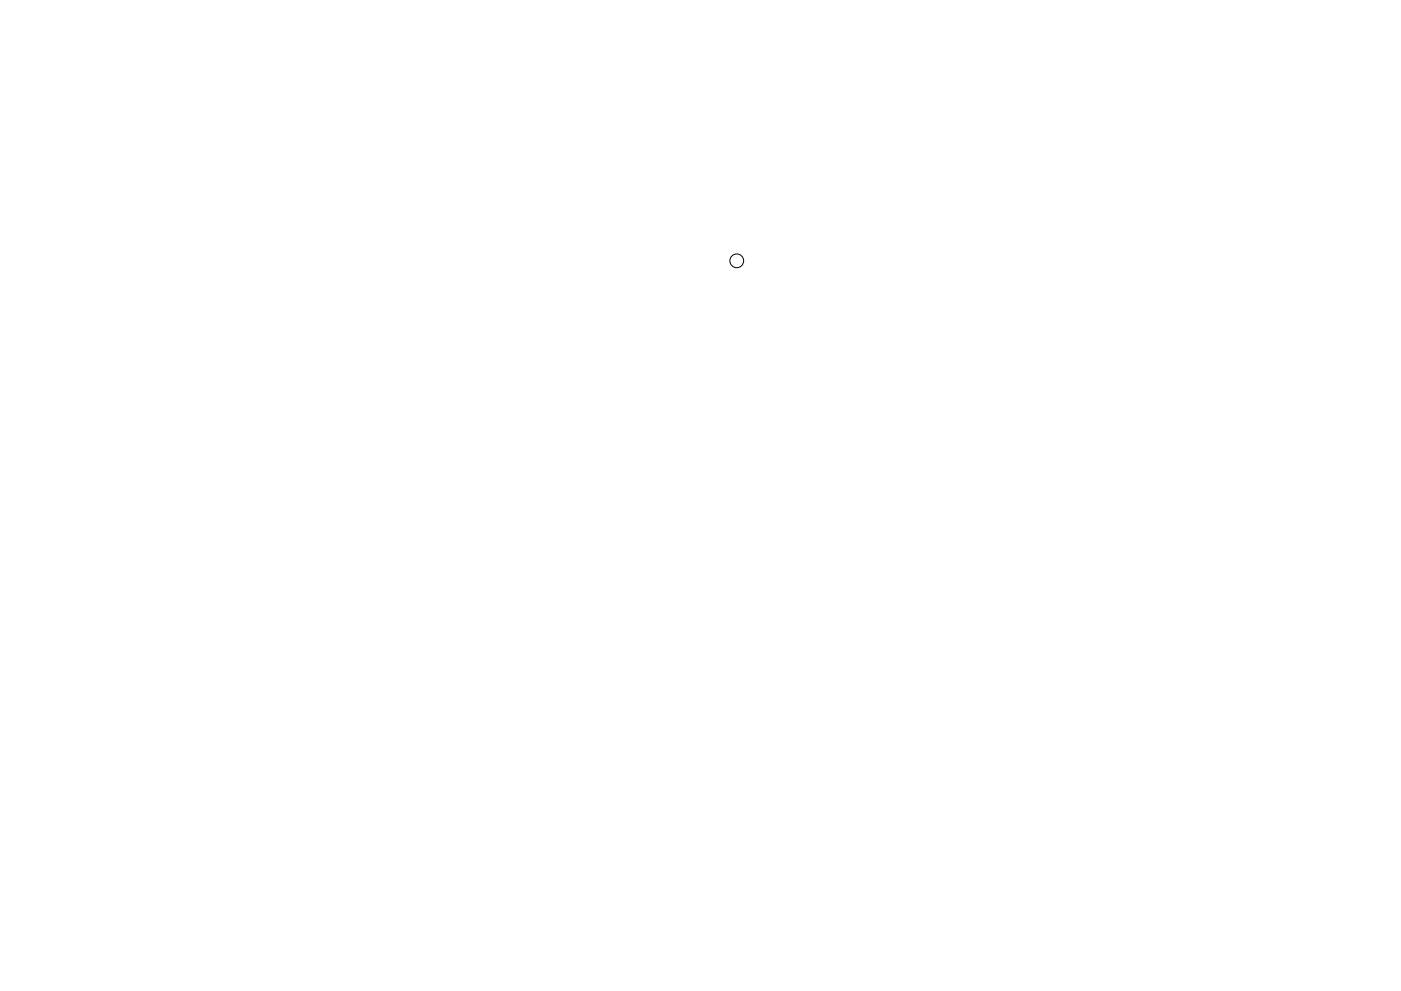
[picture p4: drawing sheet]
<svg xmlns="http://www.w3.org/2000/svg" width="297mm" height="210mm" viewBox="0 0 297 210" stroke-linecap="round" stroke-linejoin="round" font-family="sans-serif">
<circle cx="156.2" cy="55.3" r="1.46" fill="none" stroke="#000" stroke-width=".21"/>
</svg>
